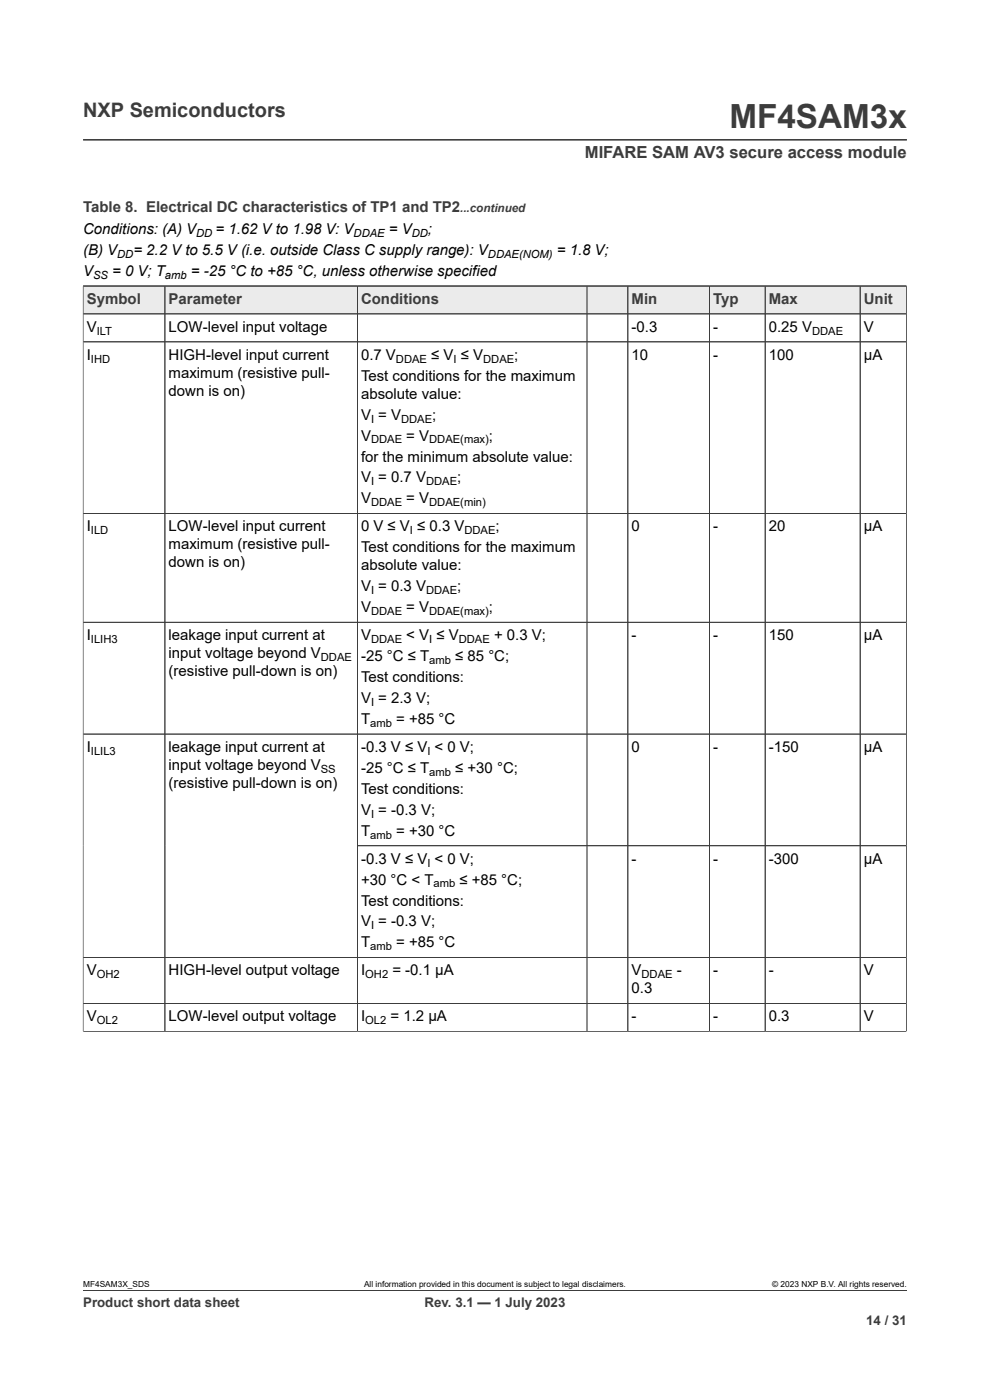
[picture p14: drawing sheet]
<svg xmlns="http://www.w3.org/2000/svg" width="210mm" height="297mm" viewBox="0 0 210 297" stroke-linecap="round" stroke-linejoin="round" font-family="sans-serif">
<defs><g id="words">
<text font-size="7.1" fill="#3c3c3c" x="154.7" y="27.2">MF4SAM3x</text>
<text font-size="4.2" fill="#3c3c3c" x="17.6" y="24.8">NXP Semiconductors</text>
<text font-size="3.5" fill="#3c3c3c" x="124.1" y="33.5">MIFARE SAM AV3 secure access module</text>
<g font-size="3.2" fill="#3c3c3c">
<text x="17.6" y="45.1">Table 8. Electrical DC characteristics of TP1 and TP2</text>
<text x="18.4" y="64.5">Symbol</text>
<text x="35.8" y="64.5">Parameter</text>
<text x="76.6" y="64.5">Conditions</text>
<text x="134" y="64.5">Min</text>
<text x="151.3" y="64.5">Typ</text>
<text x="163.1" y="64.5">Max</text>
<text x="183.2" y="64.5">Unit</text>
</g>
<g font-size="3.2">
<text x="17.6" y="49.6">Conditions: (A) V</text>
<text x="45.7" y="49.6">= 1.62 V to 1.98 V: V</text>
<text x="82.5" y="49.6">= V</text>
<text x="90.8" y="49.6">;</text>
<text x="17.6" y="54">(B) V</text>
<text x="17.6" y="58.5">V</text>
<text x="23.8" y="58.5">= 0 V; T</text>
<text x="28.3" y="54">= 2.2 V to 5.5 V (i.e. outside Class C supply range): V</text>
<text x="40.5" y="58.5">= -25 °C to +85 °C, unless otherwise specified</text>
<text x="118.1" y="54">= 1.8 V;</text>
<text x="18.4" y="70.4">V</text>
<text x="35.8" y="70.4">LOW-level input voltage</text>
<text x="134" y="70.4">-0.3</text>
<text x="151.3" y="70.4">-</text>
<text x="163.1" y="70.4">0.25 V</text>
<text x="183.2" y="70.4">V</text>
<text x="18.4" y="76.3">I</text>
<text x="35.8" y="76.3">HIGH-level input current</text>
<text x="76.6" y="76.3">0.7 V</text>
<text x="91.5" y="76.3">≤ V ≤ V</text>
<text x="109.1" y="76.3">;</text>
<text x="134" y="76.3">10</text>
<text x="151.3" y="76.3">-</text>
<text x="163.1" y="76.3">100</text>
<text x="183.2" y="76.3">μA</text>
<text x="35.8" y="80.1">maximum (resistive pull-</text>
<text x="35.8" y="83.9">down is on)</text>
<text x="76.6" y="80.8">Test conditions for the maximum</text>
<text x="76.6" y="84.6">absolute value:</text>
<text x="76.6" y="89">V = V</text>
<text x="91.7" y="89">;</text>
<text x="76.6" y="93.5">V</text>
<text x="86.2" y="93.5">= V</text>
<text x="103.7" y="93.5">;</text>
<text x="76.6" y="97.9">for the minimum absolute value:</text>
<text x="76.6" y="102.4">V = 0.7 V</text>
<text x="76.6" y="106.8">V</text>
<text x="86.2" y="106.8">= V</text>
<text x="97" y="102.4">;</text>
<text x="18.4" y="112.7">I</text>
<text x="35.8" y="112.7">LOW-level input current</text>
<text x="76.6" y="112.7">0 V ≤ V ≤ 0.3 V</text>
<text x="105.1" y="112.7">;</text>
<text x="134" y="112.7">0</text>
<text x="151.3" y="112.7">-</text>
<text x="163.1" y="112.7">20</text>
<text x="183.2" y="112.7">μA</text>
<text x="35.8" y="116.5">maximum (resistive pull-</text>
<text x="76.6" y="117.2">Test conditions for the maximum</text>
<text x="35.8" y="120.3">down is on)</text>
<text x="76.6" y="121">absolute value:</text>
<text x="76.6" y="125.4">V = 0.3 V</text>
<text x="97" y="125.4">;</text>
<text x="76.6" y="129.9">V</text>
<text x="86.2" y="129.9">= V</text>
<text x="103.7" y="129.9">;</text>
<text x="18.4" y="135.8">I</text>
<text x="35.8" y="135.8">leakage input current at</text>
<text x="76.6" y="135.8">V</text>
<text x="86.2" y="135.8">&lt; V ≤ V</text>
<text x="104.8" y="135.8">+ 0.3 V;</text>
<text x="134" y="135.8">-</text>
<text x="151.3" y="135.8">-</text>
<text x="163.1" y="135.8">150</text>
<text x="183.2" y="135.8">μA</text>
<text x="35.8" y="139.6">input voltage beyond V</text>
<text x="35.8" y="143.4">(resistive pull-down is on)</text>
<text x="76.6" y="140.2">-25 °C ≤ T</text>
<text x="96.6" y="140.2">≤ 85 °C;</text>
<text x="76.6" y="144.7">Test conditions:</text>
<text x="76.6" y="149.1">V = 2.3 V;</text>
<text x="76.6" y="153.6">T</text>
<text x="84" y="153.6">= +85 °C</text>
<text x="18.4" y="159.5">I</text>
<text x="35.8" y="159.5">leakage input current at</text>
<text x="76.6" y="159.5">-0.3 V ≤ V &lt; 0 V;</text>
<text x="134" y="159.5">0</text>
<text x="151.3" y="159.5">-</text>
<text x="163.1" y="159.5">-150</text>
<text x="183.2" y="159.5">μA</text>
<text x="35.8" y="163.3">input voltage beyond V</text>
<text x="35.8" y="167.1">(resistive pull-down is on)</text>
<text x="76.6" y="163.9">-25 °C ≤ T</text>
<text x="96.6" y="163.9">≤ +30 °C;</text>
<text x="76.6" y="168.4">Test conditions:</text>
<text x="76.6" y="172.8">V = -0.3 V;</text>
<text x="76.6" y="177.3">T</text>
<text x="84" y="177.3">= +30 °C</text>
<text x="76.6" y="183.2">-0.3 V ≤ V &lt; 0 V;</text>
<text x="134" y="183.2">-</text>
<text x="151.3" y="183.2">-</text>
<text x="163.1" y="183.2">-300</text>
<text x="183.2" y="183.2">μA</text>
<text x="76.6" y="187.7">+30 °C &lt; T</text>
<text x="97.5" y="187.7">≤ +85 °C;</text>
<text x="76.6" y="192.1">Test conditions:</text>
<text x="76.6" y="196.5">V = -0.3 V;</text>
<text x="76.6" y="201">T</text>
<text x="84" y="201">= +85 °C</text>
<text x="18.4" y="206.9">V</text>
<text x="35.8" y="206.9">HIGH-level output voltage</text>
<text x="76.6" y="206.9">I</text>
<text x="83.2" y="206.9">= -0.1 μA</text>
<text x="134" y="206.9">V</text>
<text x="143.6" y="206.9">-</text>
<text x="151.3" y="206.9">-</text>
<text x="163.1" y="206.9">-</text>
<text x="183.2" y="206.9">V</text>
<text x="134" y="210.7">0.3</text>
<text x="18.4" y="216.7">V</text>
<text x="35.8" y="216.7">LOW-level output voltage</text>
<text x="76.6" y="216.7">I</text>
<text x="82.8" y="216.7">= 1.2 μA</text>
<text x="134" y="216.7">-</text>
<text x="151.3" y="216.7">-</text>
<text x="163.1" y="216.7">0.3</text>
<text x="183.2" y="216.7">V</text>
</g>
<g font-size="2.8" fill="#3c3c3c">
<text x="17.6" y="277.3">Product short data sheet</text>
<text x="90.1" y="277.3">Rev. 3.1 — 1 July 2023</text>
<text x="183.7" y="281">14 / 31</text>
</g>
<text font-size="2.5" fill="#3c3c3c" x="97.6" y="45.1">...continued</text>
<g font-size="2.4">
<text x="41.6" y="50.2">DD</text>
<text x="75" y="50.2">DDAE</text>
<text x="87.3" y="50.2">DD</text>
<text x="19.8" y="59.1">SS</text>
<text x="24.9" y="54.6">DD</text>
<text x="35" y="59.1">amb</text>
<text x="103.5" y="54.6">DDAE(NOM)</text>
<text x="20.5" y="71">ILT</text>
<text x="172.2" y="71">DDAE</text>
<text x="19.3" y="76.9">IHD</text>
<text x="84" y="76.9">DDAE</text>
<text x="96.2" y="76.9">I</text>
<text x="102.5" y="76.9">DDAE</text>
<text x="78.7" y="89.6">I</text>
<text x="85.1" y="89.6">DDAE</text>
<text x="78.7" y="94.1">DDAE</text>
<text x="91" y="94.1">DDAE(max)</text>
<text x="78.7" y="103">I</text>
<text x="78.7" y="107.4">DDAE</text>
<text x="90.4" y="103">DDAE</text>
<text x="91" y="107.4">DDAE(min)</text>
<text x="19.3" y="113.3">ILD</text>
<text x="87" y="113.3">I</text>
<text x="98.5" y="113.3">DDAE</text>
<text x="78.7" y="126">I</text>
<text x="78.7" y="130.5">DDAE</text>
<text x="90.4" y="126">DDAE</text>
<text x="91" y="130.5">DDAE(max)</text>
<text x="19.3" y="136.4">ILIH3</text>
<text x="78.7" y="136.4">DDAE</text>
<text x="91" y="136.4">I</text>
<text x="97.3" y="136.4">DDAE</text>
<text x="68.1" y="140.2">DDAE</text>
<text x="91" y="140.9">amb</text>
<text x="78.7" y="149.7">I</text>
<text x="78.5" y="154.2">amb</text>
<text x="19.3" y="160.1">ILIL3</text>
<text x="90.7" y="160.1">I</text>
<text x="68.1" y="163.9">SS</text>
<text x="91" y="164.6">amb</text>
<text x="78.7" y="173.5">I</text>
<text x="78.5" y="177.9">amb</text>
<text x="90.7" y="183.8">I</text>
<text x="92" y="188.3">amb</text>
<text x="78.7" y="197.2">I</text>
<text x="78.5" y="201.6">amb</text>
<text x="20.5" y="207.5">OH2</text>
<text x="77.5" y="207.5">OH2</text>
<text x="136.1" y="207.5">DDAE</text>
<text x="20.5" y="217.3">OL2</text>
<text x="77.5" y="217.3">OL2</text>
</g>
<g font-size="1.8">
<text x="17.6" y="273.1">MF4SAM3X_SDS</text>
<text x="77.2" y="273.1">All information provided in this document is subject to legal disclaimers.</text>
<text x="163.8" y="273.1">© 2023 NXP B.V. All rights reserved.</text>
</g>
</g></defs>
<path d="M17.6 29.7h174.8M17.6 60.7h174.7" fill="none" stroke="#3c3c3c" stroke-width=".21"/>
<path d="M17.7 60.7h17.2v5.8h-17.2z" fill="#ebebeb"/>
<path d="M17.6 60.7h17.4v5.9h-17.4z" fill="none" stroke="#3c3c3c" stroke-width=".21"/>
<path d="M35.1 60.7h40.6v5.8h-40.6z" fill="#ebebeb"/>
<path d="M35 60.7h40.8v5.9h-40.8z" fill="none" stroke="#3c3c3c" stroke-width=".21"/>
<path d="M75.9 60.7h48.5v5.8h-48.5z" fill="#ebebeb"/>
<path d="M75.8 60.7h48.7v5.9h-48.7z" fill="none" stroke="#3c3c3c" stroke-width=".21"/>
<path d="M124.6 60.7h8.5v5.8h-8.5z" fill="#ebebeb"/>
<path d="M124.5 60.7h8.7v5.9h-8.7z" fill="none" stroke="#3c3c3c" stroke-width=".21"/>
<path d="M133.3 60.7h17.1v5.8h-17.1z" fill="#ebebeb"/>
<path d="M133.2 60.7h17.3v5.9h-17.3z" fill="none" stroke="#3c3c3c" stroke-width=".21"/>
<path d="M150.5 60.7h11.7v5.8h-11.7z" fill="#ebebeb"/>
<path d="M150.5 60.7h11.8v5.9h-11.8z" fill="none" stroke="#3c3c3c" stroke-width=".21"/>
<path d="M162.4 60.7h20v5.8h-20z" fill="#ebebeb"/>
<path d="M162.3 60.7h20.1v5.9h-20.1z" fill="none" stroke="#3c3c3c" stroke-width=".21"/>
<path d="M182.5 60.7h9.7v5.8h-9.7z" fill="#ebebeb"/>
<g fill="none" stroke="#3c3c3c" stroke-width=".21">
<path d="M17.6 60.7h174.7v158.2M17.6 66.6h174.7M17.6 72.5h174.7M17.6 60.7v158.2M35 60.7v158.1M75.8 60.7v158.1M124.5 60.7v158.1M133.2 60.7v158.1M150.5 60.7v158.1M162.3 60.7v158.1M182.4 60.7v158.1M17.6 108.9h174.7"/>
<path d="M17.6 132h174.7M17.6 155.7h174.7M75.8 179.4h116.5M17.6 218.8h174.7M17.6 203.1h174.7M17.6 212.9h174.7M17.6 273.8h174.8"/>
</g>
<use href="#words"/>
</svg>
